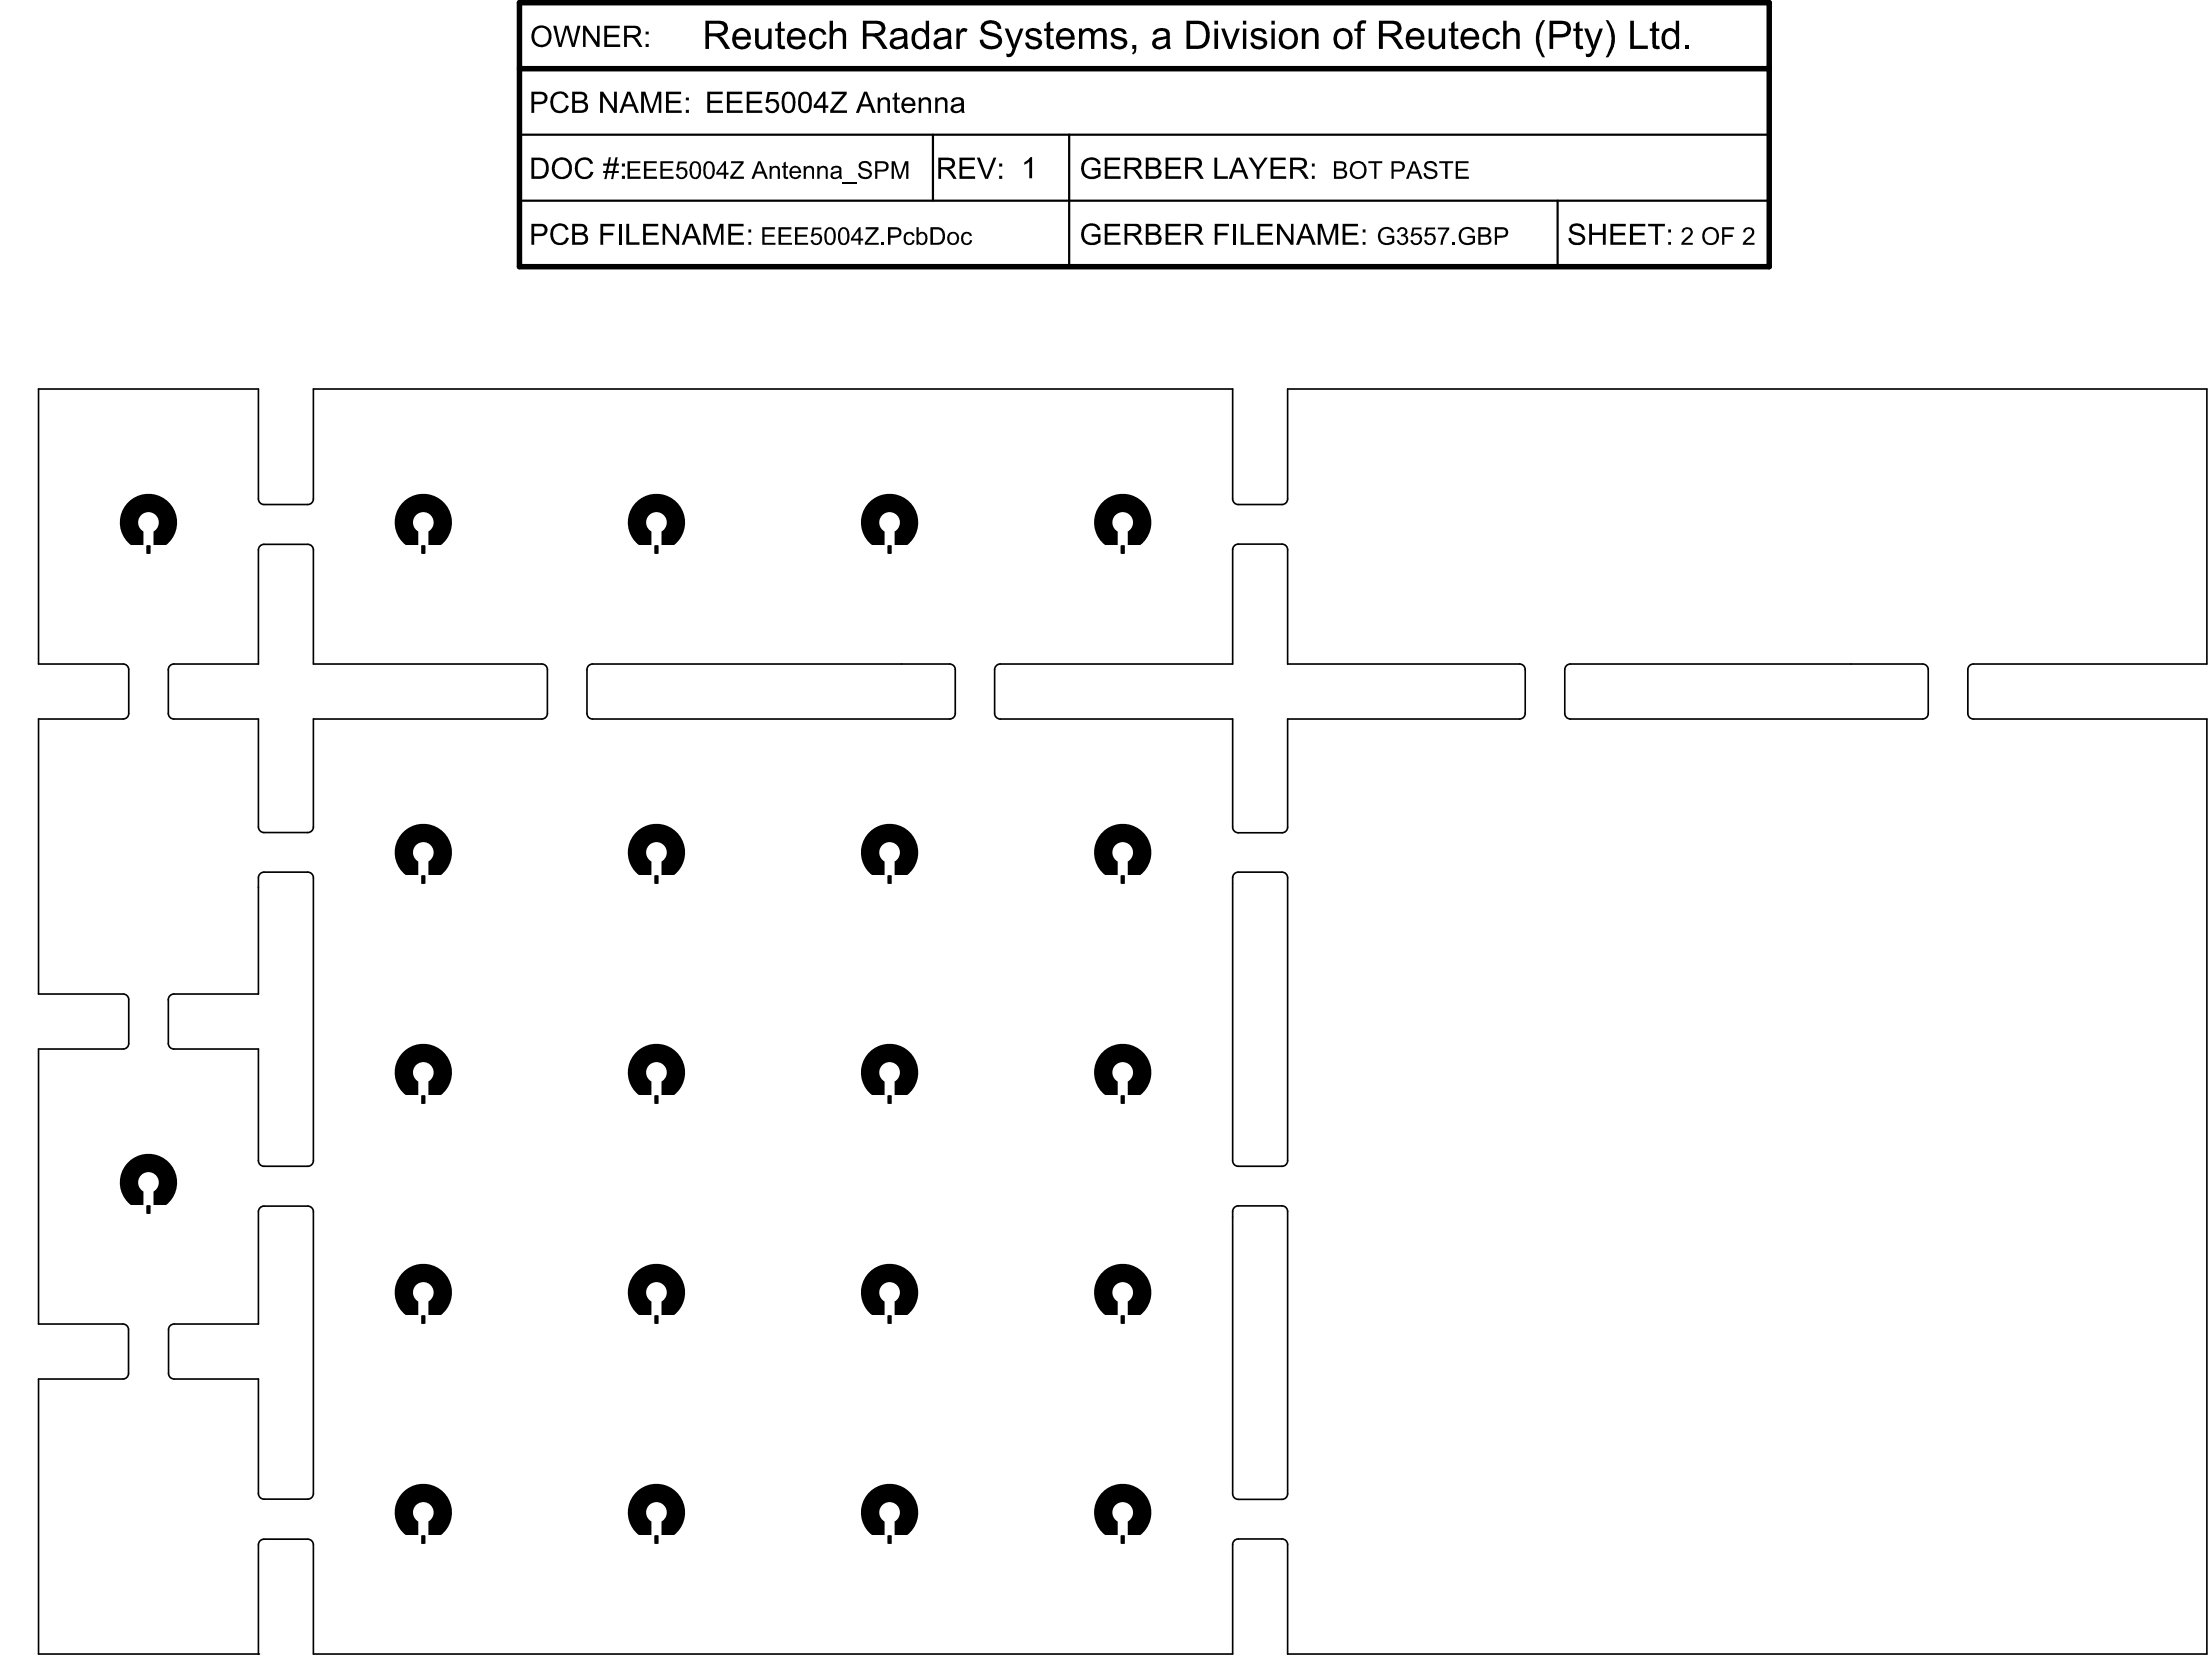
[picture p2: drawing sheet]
<svg xmlns="http://www.w3.org/2000/svg" width="669mm" height="502mm" viewBox="0 0 669 502" stroke-linecap="round" stroke-linejoin="round" font-family="sans-serif">
<g fill="none" stroke="#000" stroke-width=".5">
<path d="M389.7 117.7v33.3l-.5 1.2-1.2 .5h-13.2l-.9-.3-.6-.6-.2-.8v-33.3h-278.2v33.3l-.5 1.2-1.2 .5h-13.3l-.8-.3-.7-.6-.2-.8v-33.3h-66.5v83.2h25.6l1.2 .5 .5 1.2v13.3l-.3 .8-.6 .6-.8 .2h-25.6v83.3h25.6l.8 .2 .6 .6 .3 .8-.1 13.8-.8 1-.8 .2h-25.6M389.7 117.7h.1M389.7 117.7h278.3v83.2h-70.7l-1.2 .5-.5 1.2v13.3l.2 .8 1.1 .8h71.1v282.9M78.7 165.2l1.2-.5h13.3l.8 .2 .6 .6 .3 .9v34.5l69.5 .1 1.1 .7 .2 .9v13.3l-.2 .8-.7 .6-.8 .2h-69.1v32.7l-.3 .9-.6 .6-.8 .2h-13.3l-.8-.2-.7-.6-.2-.9v-32.7h-25.6l-1.2-.4-.5-1.2v-13.3l.3-.9 .6-.6 .8-.2h25.6v-34.5zM178.2 201.4l1.2-.5h108l1.2 .5 .5 1.2v13.3l-.5 1.2-1.2 .4h-108l-1.2-.4-.5-1.2v-13.3zM301.5 201.4l1.2-.5h70.4l.1-35 .7-1 .9-.3h13.2l1.2 .5 .5 1.2v34.6l70.7 .1 1 .7 .2 .9v13.3l-.5 1.2-1.1 .4h-70.3v32.8l-.2 .8-.6 .6-.9 .3h-13.2l-1.2-.5-.5-1.2v-32.8h-70.8l-1-.8-.2-.8v-13.3zM474.1 201.4l1.2-.5h106.6l1.2 .5 .5 1.2v13.3l-.5 1.2-1.2 .4h-106.6l-1.2-.4-.5-1.2v-13.3zM78.7 264.4l1.2-.5h13.3l.8 .2 .8 1 .1 86.1-.3 .8-1 .8-13.7 .1-.8-.3-.7-.6-.2-.8v-33.8h-25.6l-.8-.2-.8-1-.1-13.8 .3-.8 .6-.6 .8-.2h25.6v-35.2zM373.6 264.4l1.2-.5h13.2l.9 .2 .8 1v86.1l-.2 .8-1 .8-13.7 .1-.9-.3-.7-1-.1-86zM11.7 317.4h.1M11.7 317.4v83.2M78.7 365.4l1.2-.5h13.3l.8 .3 .8 1 .1 85.7-.3 .8-1 .8-13.7 .1-.8-.2-.7-.7-.2-.8v-34.7h-25.5l-.8-.2-.8-1-.1-13.7 .2-.9 .7-.6 .8-.2h25.5v-34z"/>
<path d="M373.6 365.4l1.2-.5h13.2l.9 .2 .8 1v85.9l-.2 .8-1 .8-13.7 .1-.9-.3-.7-1-.1-85.9zM11.7 400.6h.1M11.7 400.6h25.5l1.2 .5 .5 1.2v13.3l-.2 .8-.6 .6-.9 .2h-25.5v83.2M11.7 500.4h.1M11.7 500.4h66.5M78.2 500.4v-33l.5-1.2 1.2-.5h13.3l.8 .2 .6 .6 .3 .9v33h278.2v-33.1l.5-1.2 1.2-.5h13.2l.9 .3 .6 .6 .2 .8v33.1h278.3M78.2 500.4h.1M668 500.4h.1"/>
</g>
<g fill="#000">
<path d="M167.4 7.8h1l1.2 5.5 1.5-5.5h1l1.4 5.5 1.3-5.5h.9l-1.8 6.4h-.8l-1.5-5.7-1.6 5.7h-.9zM176.5 7.8h.8l3.4 5v-5h.8v6.4h-.9l-3.4-5.1v5.1h-.7zM182.9 7.8h4.7v.7h-3.8v2h3.5v.8h-3.5v2.2h3.9v.7h-4.8zM228.5 8.6h1.1v3.4a1.5 1.5 0 0 0 1.4 2 1.5 1.5 0 0 0 1.5-1.8v-3.6h1v6.2h-.9v-.9a2.18 2.18 0 0 1-2.6 1 2.18 2.18 0 0 1-1.5-2.5zM235.4 7.1l1-.7v2.2h1.1v.8h-1.1v3.6a.73 .73 0 0 0 .2 .9 .73 .73 0 0 0 .9 0l.1 .9a1.47 1.47 0 0 1-2.2-1.3v-4.1h-.8v-.8h.8zM245.7 9.2a2.8 2.8 0 0 1 4.2 .6l.2 .6-1 .2a1.63 1.63 0 0 0-2-1.1 1.63 1.63 0 0 0-1.1 2v.6a1.64 1.64 0 0 0 1.6 1.9 1.44 1.44 0 0 0 1.6-1.5l1 .2v.2a2.77 2.77 0 0 1-3.4 1.9 2.77 2.77 0 0 1-1.9-3.4l.1-1.2zM251.1 6.3h1l.1 3a2.16 2.16 0 0 1 2.1-.8 2.16 2.16 0 0 1 1.7 1.5l.1 4.8h-1v-3.9a1.49 1.49 0 0 0-1.6-1.5 1.49 1.49 0 0 0-1.4 1.8v3.6h-1zM289.5 8.6h.9v1a1.59 1.59 0 0 1 2.5-.8l-.5 1a1.27 1.27 0 0 0-1.4 .1 1.27 1.27 0 0 0-.4 1.4l-.1 3.5h-1zM297.5 6.9a3.7 3.7 0 0 1 5.3 .8l.3 1-1.1 .1-.1-.3a2.18 2.18 0 0 0-3.5-.9 1.2 1.2 0 0 0-.3 1.3 1.2 1.2 0 0 0 1.2 .7l1.3 .3a3.5 3.5 0 0 1 2.7 2 2.91 2.91 0 0 1-3.8 3 2.87 2.87 0 0 1-3-2.8l1.1-.2a2.49 2.49 0 0 0 3.6 1.8 1.34 1.34 0 0 0 1-1.5 1.34 1.34 0 0 0-1.5-1.1l-1.5-.4a2.38 2.38 0 0 1-2.3-2.8zM304.1 8.6h1.1l1.8 5 1.8-5h1l-2.6 6.7a2.12 2.12 0 0 1-2.4 2l-.3-1.1h.4a1.37 1.37 0 0 0 1.6-1.4zM311.1 8.9l.8-.3a2.46 2.46 0 0 1 3.3 1.6l-1 .1a1.53 1.53 0 0 0-2.4-.7 .77 .77 0 0 0-.2 .9 .77 .77 0 0 0 .9 .4l1 .4a1.83 1.83 0 0 1 1.9 1.8 1.83 1.83 0 0 1-2 1.8 2.41 2.41 0 0 1-3.1-1.8v-.2l1-.1a1.67 1.67 0 0 0 1.3 1.2 1.67 1.67 0 0 0 1.7-.7 1.69 1.69 0 0 0-1.7-1.2l-.1-.1a1.75 1.75 0 0 1-1.8-2.5zM316.8 7.1l1.1-.7v2.2h1v.8h-1v3.6a.7 .7 0 0 0 .2 .8 .7 .7 0 0 0 .8 .1l.2 .9-.9 .1a1.24 1.24 0 0 1-1.4-1.5v-4h-.8v-.8h.8z"/>
<path d="M326.6 8.6h.9v.9a2.09 2.09 0 0 1 3.7 .1 2.01 2.01 0 0 1 2.3-1.1 2.01 2.01 0 0 1 1.5 2.1v4.2h-1.1v-3.9a1.29 1.29 0 0 0-1.3-1.5 1.29 1.29 0 0 0-1.3 1.5l-.1 3.9h-1v-4a1.32 1.32 0 0 0-1.3-1.4 1.32 1.32 0 0 0-1.3 1.5v3.9h-1zM336.8 9l.4-.2a3.1 3.1 0 0 1 3.6 .7l.2 .7-1.1 .1a1.43 1.43 0 0 0-1.3-1 1.43 1.43 0 0 0-1.4 .9h.1a1.48 1.48 0 0 0 1.4 .9l.5 .1a2.02 2.02 0 0 1 2 2.1 2.84 2.84 0 0 1-4.9 .5l-.2-.9 1-.1a1.61 1.61 0 0 0 1.4 1.2 1.61 1.61 0 0 0 1.6-.9l-.2-.6-1.6-.5a1.79 1.79 0 0 1-1.8-2.6zM342.7 13.6h1.2l-.1 2-.9 .9-.2-.4 .5-.5 .1-.8h-.6zM369.6 8.6h1.1l1.7 4.9 1.8-4.9h1.1l-2.4 6.2h-1zM379.2 9a3.1 3.1 0 0 1 3.9 .5l.2 .7-1 .1a1.43 1.43 0 0 0-1.3-1 1.43 1.43 0 0 0-1.4 .9h.1a2.06 2.06 0 0 0 1.7 1h.1a2.02 2.02 0 0 1 2.1 2.1 2.84 2.84 0 0 1-4.9 .5l-.3-.9 1-.1a1.67 1.67 0 0 0 1.4 1.2 1.67 1.67 0 0 0 1.7-.7 1.22 1.22 0 0 0-1.6-1.1l-.2-.1a2.03 2.03 0 0 1-2-2.2zM394 8.6h1v.9a2.24 2.24 0 0 1 2.7-1 2.24 2.24 0 0 1 1.4 2.5v3.8h-1.1v-3.7a1.48 1.48 0 0 0-1.5-1.7 1.48 1.48 0 0 0-1.4 1.9v3.5h-1.1zM411.4 6.5a2.74 2.74 0 0 1 2.2-.2l-.2 .9a.95 .95 0 0 0-1-.1 .95 .95 0 0 0-.5 .9v.6h1.2v.8h-1.2v5.4h-1v-5.4h-1v-.8h1v-1.6zM432.4 8.6h1.1v3.4a1.5 1.5 0 0 0 1.3 2 1.5 1.5 0 0 0 1.6-1.8v-3.6h1v6.2h-.9v-.9a2.18 2.18 0 0 1-2.7 1 2.18 2.18 0 0 1-1.4-2.5zM439.3 7.1l1-.7v2.2h1.1v.8h-1.1v3.6a.73 .73 0 0 0 .2 .9 .73 .73 0 0 0 .9 0l.1 .9a1.47 1.47 0 0 1-2.2-1.3v-4.1h-.8v-.8h.8zM449.6 9.2a2.8 2.8 0 0 1 4.2 .6l.2 .6-1 .2a1.63 1.63 0 0 0-2.1-1.1 1.63 1.63 0 0 0-1.1 2v.6a1.64 1.64 0 0 0 1.7 1.9 1.44 1.44 0 0 0 1.5-1.5l1.1 .2v.2a2.77 2.77 0 0 1-3.5 1.9 2.77 2.77 0 0 1-1.9-3.4l.2-1.2zM455 6.3h1l.1 3a2.16 2.16 0 0 1 2.1-.8 2.16 2.16 0 0 1 1.7 1.5l.1 4.8h-1v-3.9a1.49 1.49 0 0 0-1.7-1.5 1.49 1.49 0 0 0-1.3 1.8v3.6h-1zM466.9 6.1l.8 .1-1.4 2.7-.4 2.4 .1 .8a11.1 11.1 0 0 0 1.7 5.2h-.8l-1.4-2.6a8.3 8.3 0 0 1 1.4-8.6z"/>
<path d="M477 7.1l1.1-.7v2.2h1v.8h-1v3.6a.7 .7 0 0 0 .2 .8 .7 .7 0 0 0 .8 .1l.1 .9a1.54 1.54 0 0 1-1.7-.2 1.54 1.54 0 0 1-.5-1.6v-3.6h-.8v-.8h.8zM479.5 8.6h1.2l1.7 5 1.7-5h1.1l-2.8 7.6a1.79 1.79 0 0 1-2.3 1l-.2-1h.4a1.37 1.37 0 0 0 1.6-1.4zM486 6.1h.8l1 1.6 .7 1.5 .3 2.2a8.5 8.5 0 0 1-2 5.9h-.8l.1-.2a9.2 9.2 0 0 0 .7-9.4zM493.4 6.3h1.1v7.5h4.3v1h-5.4zM500.1 7.1l1.1-.7v2.2h1v.8h-1v3.6a.7 .7 0 0 0 .2 .8 .7 .7 0 0 0 .8 .1l.2 .9h-.3a1.44 1.44 0 0 1-1.5-.2 1.44 1.44 0 0 1-.5-1.4v-3.8h-.7v-.8h.7zM510.2 13.6h1.2v1.2h-1.2zM167.5 28.3l.8-.4a2.63 2.63 0 0 1 3.8 1.6l-.9 .2a1.95 1.95 0 0 0-2.2-1.3 1.95 1.95 0 0 0-1.6 2v.3a2.21 2.21 0 0 0 2.5 2.8 1.79 1.79 0 0 0 1.4-1.6l.9 .4a2.92 2.92 0 0 1-3.6 1.8 2.92 2.92 0 0 1-2-3.5l.2-1.2zM181.6 27.7h1l3.3 5.1v-5.1h.8v6.5h-.8l-3.4-5.1v5.1h-.9zM194.1 27.7h1.2l1.9 5.5 1.8-5.5h1.1v6.5h-.7v-5.4l-1.9 5.4h-.7l-1.9-5.5v5.5h-.8zM201.6 27.7h4.5v.8h-3.7v1.9h3.6v.8h-3.6v2.2h3.9v.8h-4.7zM214.1 27.7h4.6v.8h-3.8v1.9h3.6v.8h-3.6v2.2h3.9v.8h-4.7zM220 27.7h4.7v.8h-3.8v1.9h3.5v.8h-3.5v2.2h3.9v.8h-4.8z"/>
<path d="M226 27.7h4.7v.8h-3.8v1.9h3.5v.8h-3.5v2.2h3.8v.8h-4.7zM232.4 27.8h3.2v.8h-2.6l-.3 1.7a2.14 2.14 0 0 1 3.2 1.3 2.14 2.14 0 0 1-2.3 2.6h-.2a1.88 1.88 0 0 1-1.8-1.7l.8-.1a1.39 1.39 0 0 0 2.2 .9 1.39 1.39 0 0 0-.1-2.3 1.34 1.34 0 0 0-2 .2l-.7-.1zM251.7 27.7h4.6v.8l-4 4.9h4.1v.8h-5.1v-.9l4-4.8h-3.6zM265.7 29.5h.6v.7a1.64 1.64 0 0 1 2-.8 1.64 1.64 0 0 1 1.1 1.9v2.9h-.8v-2.8a1.14 1.14 0 0 0-1.3-1.3 1.14 1.14 0 0 0-.9 1.5v2.6h-.7zM270.7 28.3l.8-.4v1.6h.8v.6h-.8v2.9l.2 .5h.6l.1 .7h-.2a1.08 1.08 0 0 1-1.2-.2 1.08 1.08 0 0 1-.3-1.2v-2.7h-.6v-.6h.6zM278.1 29.5h.7v.7a1.64 1.64 0 0 1 1.9-.8 1.64 1.64 0 0 1 1.1 1.9v2.9h-.8v-2.8a1.14 1.14 0 0 0-1.2-1.3 1.14 1.14 0 0 0-1 1.5v2.6h-.7zM283.1 29.5h.6v.7l.1-.2a1.67 1.67 0 0 1 2-.5 1.67 1.67 0 0 1 1 1.8v2.9h-.8v-3a1.13 1.13 0 0 0-1.3-1.1 1.13 1.13 0 0 0-.9 1.5v2.6h-.7zM175.2 48.1l.4-.2a2.59 2.59 0 0 1 3.9 1.6l-.8 .1a2.02 2.02 0 0 0-2.6-1.1 2.02 2.02 0 0 0-1.2 2.5 2.01 2.01 0 0 0 1.4 2.4 2.01 2.01 0 0 0 2.5-1.4l.8 .2a2.89 2.89 0 0 1-3.5 1.9 2.89 2.89 0 0 1-2.1-3.5l.2-1.2zM189.9 48.8h3.9v.6h-3.1v1.7h2.9v.6h-2.9v1.7h3.2v.7h-4zM194.9 48.8h3.9v.6h-3.1v1.7h2.8v.6h-2.8v1.7h3.2v.7h-4zM199.9 48.8h3.9v.6h-3.2v1.7h2.9v.6h-2.9v1.7h3.3v.7h-4zM205.2 48.9h2.6v.6h-2.1l-.2 1.4a1.78 1.78 0 0 1 2.6 1.6 1.78 1.78 0 0 1-2.6 1.5l-.6-.4-.4-.9h.8a1.11 1.11 0 0 0 1.5 .8 1.11 1.11 0 0 0 .5-1.6 1.14 1.14 0 0 0-.9-.7 1.14 1.14 0 0 0-1.1 .5l-.6-.1z"/>
<path d="M221.3 48.8h3.8v.6l-3.3 4h3.4v.7h-4.2v-.7l3.2-4h-2.9zM232.9 50.2h.6v.5a1.4 1.4 0 0 1 1.7-.5 1.4 1.4 0 0 1 .9 1.5v2.4h-.7v-2.4a.96 .96 0 0 0-1.1-1 .96 .96 0 0 0-.8 1.3v2.1h-.6zM237.2 49.3l.6-.4v1.3h.7v.5h-.7v2.7l.7 .1 .1 .6h-.2a.86 .86 0 0 1-1-.1 .86 .86 0 0 1-.2-1v-2.3h-.5v-.5h.5zM243.3 50.2h.5l.1 .5a1.36 1.36 0 0 1 1.7-.5 1.36 1.36 0 0 1 .8 1.5v2.4h-.6v-2.4a.96 .96 0 0 0-1.1-1 .96 .96 0 0 0-.8 1.3v2.1h-.6zM247.4 50.2h.6l.1 .5a1.36 1.36 0 0 1 1.6-.5 1.36 1.36 0 0 1 .8 1.5v2.4h-.6v-2.4a.96 .96 0 0 0-1.1-1 .96 .96 0 0 0-.7 1.3v2.1h-.7zM260.1 49.4h.1a2.08 2.08 0 0 1 2.1-.7 2.08 2.08 0 0 1 1.5 1.6h-.7a1.29 1.29 0 0 0-1.3-1 1.29 1.29 0 0 0-1.2 1l.6 .5 1 .3a1.57 1.57 0 0 1 1.5 .8 1.57 1.57 0 0 1-.2 1.7l-.1 .1a2.3 2.3 0 0 1-3.6-.8l-.1-.5 .6-.1a1.54 1.54 0 0 0 1.4 1.3 1.54 1.54 0 0 0 1.6-1h-.1a2.2 2.2 0 0 0-1.7-1 1.51 1.51 0 0 1-1.4-2.2zM269.9 48.8h1l1.5 4.6 1.5-4.6h1.1v5.3h-.7v-4.5l-1.6 4.5h-.6l-1.5-4.6v4.6h-.7zM290.4 47.7h4.7v.7h-3.8v2h3.5v.8h-3.5v2.2h3.9v.7h-4.8zM295.7 47.7h.9l2 5.7 2.1-5.7h.9l-2.6 6.4h-.8zM310.1 49l1.1-.6 .7-.9h.5v6.4h-.9v-5l-1.5 1zM328 48.5a3.1 3.1 0 0 1 5 .8v.2l-.7 .2a2.18 2.18 0 0 0-2.8-1.3 2.18 2.18 0 0 0-1.4 2.7 2.49 2.49 0 0 0 1.5 2.3 2.49 2.49 0 0 0 2.7-.6v-1.2h-1.9v-.8h2.7l-.1 2.6a3.4 3.4 0 0 1-4 .5 3.4 3.4 0 0 1-1.7-3.7zM334.4 47.7h4.6v.7h-3.8v2h3.6v.8h-3.6v2.2h4v.7h-4.8z"/>
<path d="M352.8 47.7h4.6v.7h-3.8v2h3.6v.8h-3.6v2.2h3.9v.7h-4.7zM367.6 47.7h.8v5.7h3.2v.7h-4zM377.9 47.7h1l2 3 1.9-3h.9l-2.5 3.7v2.7h-.9v-2.7zM384.6 47.7h4.5v.7h-3.7v2h3.6v.8h-3.6v2.2h3.9v.7h-4.7zM414.2 48.8h4.2v.6h-1.8v4.7h-.7v-4.7h-1.7zM431.3 49.4a2.08 2.08 0 0 1 2.1-.7 2.08 2.08 0 0 1 1.6 1.6h-.7a1.29 1.29 0 0 0-1.3-1 1.29 1.29 0 0 0-1.3 1l.5 .4 1.7 .5a1.5 1.5 0 0 1 1.2 1.7 1.5 1.5 0 0 1-1.6 1.3h-.5a1.81 1.81 0 0 1-2.1-1.8l.6-.1a1.52 1.52 0 0 0 1.4 1.3 1.52 1.52 0 0 0 1.5-1.1l-.4-.5-1-.3a1.68 1.68 0 0 1-1.9-2.1zM435.6 48.8h4.3v.6h-1.7v4.7h-.8v-4.7h-1.8zM440.6 48.8h3.9v.6h-3.2v1.7h2.9v.6h-2.9v1.7h3.3v.7h-4zM167.5 68.3a2.81 2.81 0 0 1 4.6 1.1l-.9 .3a1.99 1.99 0 0 0-2.4-1.3 1.99 1.99 0 0 0-1.4 2.5 2.01 2.01 0 0 0 1.5 2.4 2.01 2.01 0 0 0 2.4-1.4l.9 .2a2.85 2.85 0 0 1-3.2 2 2.85 2.85 0 0 1-2.4-2.9l-.1-.3a3.4 3.4 0 0 1 1-2.6zM181.7 67.7h4.3v.8h-3.4v1.9h3v.8h-3v2.9h-.9zM187.3 67.7h.8v6.4h-.8zM189.6 67.7h.8v5.6h3.2v.8h-4z"/>
<path d="M194.7 67.7h4.5v.8h-3.7v1.9h3.5v.8h-3.5v2.1h3.9v.8h-4.7zM200.6 67.7h.8l3.4 5v-5h.8v6.4h-.9l-3.4-5v5h-.7zM212.9 67.7h1.3l1.8 5.4 1.9-5.4h1.1v6.4h-.8v-5.4l-1.8 5.4h-.8l-1.8-5.4v5.4h-.9zM220.4 67.7h4.7v.8h-3.8v1.9h3.5v.8h-3.5v2.1h3.9v.8h-4.8zM230.7 68.7h3.8v.7h-3.1v1.6h3v.6h-3v1.9h3.3v.6h-4zM235.6 68.7h3.9v.7h-3.1v1.6h3v.6h-3v1.9h3.3v.6h-4.1zM240.6 68.7h3.9v.7h-3.1v1.6h2.9v.6h-2.9v1.9h3.2v.6h-4zM246 68.8h2.6v.6h-2.1l-.3 1.5a1.79 1.79 0 0 1 2.7 1.4 1.79 1.79 0 0 1-2.4 1.8 1.58 1.58 0 0 1-1.1-1.4l.6-.1a1.11 1.11 0 0 0 1.5 .9 1.11 1.11 0 0 0 .6-1.6 1.14 1.14 0 0 0-1-.8 1.14 1.14 0 0 0-1.1 .5l-.5-.1zM262 68.7h3.9v.7l-3.4 4.1h3.5v.6h-4.2v-.7l3.3-4h-3.1zM266.8 73.3h.8v.8h-.8zM274.2 70.4a1.7 1.7 0 0 1 2.6 1h-.7a1.08 1.08 0 0 0-1.4-.5 1.08 1.08 0 0 0-.5 1.5 1.03 1.03 0 0 0 .9 1.2 1.03 1.03 0 0 0 1.1-1l.6 .1a1.72 1.72 0 0 1-2.1 1.3 1.72 1.72 0 0 1-1.2-2.2l.2-.8zM291.7 70.3a1.83 1.83 0 0 1 2.4 .8v.3h-.6a.99 .99 0 0 0-1.1-.7 .99 .99 0 0 0-.8 1.2 1.29 1.29 0 0 0 1.2 1.7l.6-.3 .2-.7 .6 .1a1.72 1.72 0 0 1-2.1 1.4 1.72 1.72 0 0 1-1.2-2.3l.2-.8z"/>
<path d="M328 68.5l1-.6a2.72 2.72 0 0 1 4 1.6l-.7 .1a2.21 2.21 0 0 0-2.8-1.2 2.21 2.21 0 0 0-1.4 2.7 2.43 2.43 0 0 0 1.4 2.2 2.43 2.43 0 0 0 2.6-.3l.2-.2v-1.2h-1.9v-.7h2.7v2.3a3.8 3.8 0 0 1-5.3-.3l-.3-.5a4.2 4.2 0 0 1 .5-3.9zM334.4 67.7h4.6v.8h-3.8v1.9h3.6v.8h-3.6v2.1h4v.8h-4.8zM352.8 67.7h4.6v.8h-3.8v1.9h3.6v.8h-3.6v2.1h3.9v.8h-4.7zM367.7 67.7h4.3v.8h-3.5v1.9h3.1v.8h-3.1v2.9h-.8zM373.2 67.7h.9v6.4h-.9zM375.5 67.7h.9v5.6h3.2v.8h-4.1zM380.6 67.7h4.6v.8h-3.8v1.9h3.6v.8h-3.6v2.1h3.9v.8h-4.7zM386.5 67.7h.9l3.3 5v-5h.8v6.4h-.8l-3.3-5v5h-.9zM398.9 67.7h1.2l1.9 5.4 1.8-5.4h1.2v6.4h-.8v-5.4l-1.9 5.4h-.7l-1.9-5.4v5.4h-.8zM406.4 67.7h4.6v.8h-3.8v1.9h3.6v.8h-3.6v2.1h4v.8h-4.8zM417.8 69.4a2.9 2.9 0 0 1 3-.6l.8 .6 .3 .9h-.6a1.85 1.85 0 0 0-2.3-.9 1.85 1.85 0 0 0-1.2 2.1 2.09 2.09 0 0 0 1.3 1.9 2.09 2.09 0 0 0 2.2-.4v-1h-1.6v-.6h2.3v2l-1.2 .7h-1.1a2.8 2.8 0 0 1-2.5-1.7 2.8 2.8 0 0 1 .6-3zM423.4 69.1a1.48 1.48 0 0 1 2-.1 1.48 1.48 0 0 1 .3 1.9l-.5 .3a1.55 1.55 0 0 1 1 1.9 1.55 1.55 0 0 1-1.9 1 1.6 1.6 0 0 1-1.5-1.4l.7-.1a1.07 1.07 0 0 0 1.3 .9 1.07 1.07 0 0 0 .7-1.4 1.07 1.07 0 0 0-1.5-.6l.1-.6a.9 .9 0 0 0 1.2-.7 .9 .9 0 0 0-.9-1 .9 .9 0 0 0-.9 1.1l-.6-.2z"/>
<path d="M427.5 68.8h2.7v.6h-2.2l-.2 1.5a1.79 1.79 0 0 1 2.7 1.4 1.79 1.79 0 0 1-2.6 1.7 1.22 1.22 0 0 1-1-1.3l.7-.1a1.14 1.14 0 0 0 1.5 .9 1.14 1.14 0 0 0 .6-1.6 1.14 1.14 0 0 0-.9-.8 1.14 1.14 0 0 0-1.1 .5l-.7-.1zM431.7 68.8h2.7v.6h-2.2l-.3 1.5a1.79 1.79 0 0 1 2.7 1.4 1.79 1.79 0 0 1-2.6 1.7 1.22 1.22 0 0 1-.9-1.3l.6-.1a1.14 1.14 0 0 0 1.5 .9 1.14 1.14 0 0 0 .7-1.6 1.14 1.14 0 0 0-1-.8 1.14 1.14 0 0 0-1.1 .5l-.7-.1zM435.2 68.8h3.5v.6l-.9 1-.6 1.2-.6 2.5h-.6l.2-1.6 .8-1.8 .8-1.3h-2.6zM439.7 73.3h.7v.8h-.7zM442.2 69.4a2.9 2.9 0 0 1 3.1-.6l.7 .6 .4 .9h-.7a1.85 1.85 0 0 0-2.3-.9 1.85 1.85 0 0 0-1.2 2.1 2.09 2.09 0 0 0 1.3 1.9 2.09 2.09 0 0 0 2.3-.4v-1h-1.6v-.6h2.2v2l-1.2 .7h-1.1a2.69 2.69 0 0 1-2.2-4.2zM475.5 68.1l.2-.1a2.53 2.53 0 0 1 4 1.5l-.9 .1a1.57 1.57 0 0 0-1.4-1.3 1.57 1.57 0 0 0-1.6 1.1 2.88 2.88 0 0 0 2.3 1.1l.5 .2a1.79 1.79 0 0 1 1.2 2.1 1.79 1.79 0 0 1-2.1 1.3 2.39 2.39 0 0 1-2.9-2.1h.7a1.88 1.88 0 0 0 1.6 1.4 1.88 1.88 0 0 0 1.9-.9 1.49 1.49 0 0 0-1.7-1.3l-.3-.1a1.84 1.84 0 0 1-1.9-2.4zM481 67.7h.9v2.6h3.3v-2.6h.8v6.4h-.8v-3h-3.3v3h-.9zM487.4 67.7h4.7v.8h-3.8v1.9h3.5v.8h-3.5v2.1h3.9v.8h-4.8zM493.4 67.7h4.6v.8h-3.7v1.9h3.5v.8h-3.5v2.1h3.9v.8h-4.8zM498.8 67.7h5.1v.8h-2.1v5.6h-.8v-5.6h-2.2zM509.5 69.1l.5-.2a1.59 1.59 0 0 1 2.1 .5 1.59 1.59 0 0 1-.3 2.1l-2 2h2.6v.6h-3.6l.4-1.1 1.4-1.2a1.89 1.89 0 0 0 1-2 1.08 1.08 0 0 0-1.2-.4 1.08 1.08 0 0 0-.7 .9h-.7zM521.2 68.7h3.7v.7h-3v1.6h2.6v.7h-2.6v2.4h-.7z"/>
<path d="M528.3 69l.3-.1a1.65 1.65 0 0 1 2.3 .7 1.65 1.65 0 0 1-.9 2.3l-1.7 1.6h2.8v.6h-3.6l.3-1.1 1.2-1a1.71 1.71 0 0 0 1-2.4 1.05 1.05 0 0 0-1.1-.2 1.05 1.05 0 0 0-.6 .9h-.7zM44.5 150.8h.1v.3h-.3zM44.3 153.1h.3v.3zM45.3 153.1h.3l-.2 .3h-.1zM45.3 150.8l.3 .3h-.3zM38.4 152.4a8.7 8.7 0 0 1 12.8-.3 8.7 8.7 0 0 1-.9 12.8h-3.8v-4.1a3.1 3.1 0 0 0 .9-4.7 3.1 3.1 0 0 0-4.9 0 3.1 3.1 0 0 0 .9 4.7v4.1h-3.8a8.6 8.6 0 0 1-1.2-12.5zM127.6 150.8h.2v.3h-.3zM127.5 153.1h.3v.3zM128.5 153.1h.3l-.2 .3h-.1zM128.5 150.8l.3 .3h-.3zM121.6 152.4a8.7 8.7 0 0 1 12.8-.3 8.7 8.7 0 0 1-.9 12.8h-3.8v-4.1a3.1 3.1 0 0 0 .8-4.7 3.1 3.1 0 0 0-4.8 0 3.1 3.1 0 0 0 .9 4.7v4.1h-3.8a8.6 8.6 0 0 1-1.2-12.5zM198.2 150.8h.2v.3h-.4z"/>
<path d="M198 153.1h.4v.3zM199 153.1h.3l-.1 .3h-.2zM199 150.8l.3 .3h-.3zM192.2 152.4a8.7 8.7 0 0 1 12.8-.3 8.7 8.7 0 0 1-1 12.8h-3.8v-4.1a3.1 3.1 0 0 0 .9-4.7 3.1 3.1 0 0 0-4.8 0 3.1 3.1 0 0 0 .9 4.7v4.1h-3.8a8.6 8.6 0 0 1-1.2-12.5zM268.8 150.8h.1v.3h-.3zM268.6 153.1h.3v.3zM269.6 153.1h.3l-.2 .3h-.1zM269.6 150.8l.3 .3h-.3zM262.7 152.4a8.7 8.7 0 0 1 12.9-.3 8.7 8.7 0 0 1-1 12.8h-3.8v-4.1a3.1 3.1 0 0 0 .9-4.7 3.1 3.1 0 0 0-4.9 0 3.1 3.1 0 0 0 .9 4.7v4.1h-3.8a8.6 8.6 0 0 1-1.2-12.5zM339.3 150.8h.2v.3h-.3zM339.2 153.1h.3v.3zM340.1 153.1h.4l-.2 .3h-.2z"/>
<path d="M340.1 150.8l.4 .3h-.4zM333.3 152.4a8.7 8.7 0 0 1 12.8-.3 8.7 8.7 0 0 1-1 12.8h-3.8v-4.1a3.1 3.1 0 0 0 .9-4.7 3.1 3.1 0 0 0-4.8 0 3.1 3.1 0 0 0 .9 4.7v4.1h-3.8a8.6 8.6 0 0 1-1.2-12.5zM44.5 165l.1-.1v.4h-.3zM44.3 167.3h.3v.3zM45.3 167.3h.3l-.2 .3h-.1zM45.3 164.9l.3 .4h-.3zM127.6 165l.2-.1v.4h-.3zM127.5 167.3h.3v.3zM128.5 167.3h.3l-.2 .3h-.1zM128.5 164.9l.3 .4h-.3zM198.2 165l.2-.1v.4h-.4zM198 167.3h.4v.3z"/>
<path d="M199 167.3h.3l-.1 .3h-.2zM199 164.9l.3 .4h-.3zM268.8 165l.1-.1v.4h-.3zM268.6 167.3h.3v.3zM269.6 167.3h.3l-.2 .3h-.1zM269.6 164.9l.3 .4h-.3zM339.3 165l.2-.1v.4h-.3zM339.2 167.3h.3v.3zM340.1 167.3h.4l-.2 .3h-.2zM340.1 164.9l.4 .4h-.4zM127.6 250.6h.2v.3h-.3zM127.5 252.9h.3v.4z"/>
<path d="M128.5 252.9h.3l-.2 .3-.1 .1zM128.5 250.6l.3 .3h-.3zM121.6 252.2a8.7 8.7 0 0 1 12.8-.2 8.7 8.7 0 0 1-.9 12.7h-3.8v-4a3.1 3.1 0 0 0 .8-4.8 3.1 3.1 0 0 0-4.8 0 3.1 3.1 0 0 0 .9 4.8v4h-3.8a8.6 8.6 0 0 1-1.2-12.5zM198.2 250.6h.2v.3h-.4zM198 252.9h.4v.4zM199 252.9h.3l-.1 .3-.2 .1zM199 250.6l.3 .3h-.3zM192.2 252.2a8.7 8.7 0 0 1 12.8-.2 8.7 8.7 0 0 1-1 12.7h-3.8v-4a3.1 3.1 0 0 0 .9-4.8 3.1 3.1 0 0 0-4.8 0 3.1 3.1 0 0 0 .9 4.8v4h-3.8a8.6 8.6 0 0 1-1.2-12.5zM268.8 250.6h.1v.3h-.3zM268.6 252.9h.3v.4zM269.6 252.9h.3l-.2 .3-.1 .1zM269.6 250.6l.3 .3h-.3z"/>
<path d="M262.7 252.2a8.7 8.7 0 0 1 12.9-.2 8.7 8.7 0 0 1-1 12.7h-3.8v-4a3.1 3.1 0 0 0 .9-4.8 3.1 3.1 0 0 0-4.9 0 3.1 3.1 0 0 0 .9 4.8v4h-3.8a8.6 8.6 0 0 1-1.2-12.5zM339.3 250.6h.2v.3h-.3zM339.2 252.9h.3v.4zM340.1 252.9h.4l-.2 .3-.2 .1zM340.1 250.6l.4 .3h-.4zM333.3 252.2a8.7 8.7 0 0 1 12.8-.2 8.7 8.7 0 0 1-1 12.7h-3.8v-4a3.1 3.1 0 0 0 .9-4.8 3.1 3.1 0 0 0-4.8 0 3.1 3.1 0 0 0 .9 4.8v4h-3.8a8.6 8.6 0 0 1-1.2-12.5zM127.6 264.8h.2v.3h-.3zM127.5 267.1h.3v.4zM128.5 267.1h.3l-.2 .3-.1 .1zM128.5 264.8l.3 .3h-.3zM198.2 264.8h.2v.3h-.4zM198 267.1h.4v.4z"/>
<path d="M199 267.1h.3l-.1 .3-.2 .1zM199 264.8l.3 .3h-.3zM268.8 264.8h.1v.3h-.3zM268.6 267.1h.3v.4zM269.6 267.1h.3l-.2 .3-.1 .1zM269.6 264.8l.3 .3h-.3zM339.3 264.8h.2v.3h-.3zM339.2 267.1h.3v.4zM340.1 267.1h.4l-.2 .3-.2 .1zM340.1 264.8l.4 .3h-.4zM127.6 317.2h.2v.3h-.3zM127.5 319.5h.3v.3z"/>
<path d="M128.5 319.5h.3l-.2 .3h-.1zM128.5 317.2l.3 .3h-.3zM121.6 318.8a8.7 8.7 0 0 1 12.8-.3 8.7 8.7 0 0 1-.9 12.8h-3.8v-4.1a3.1 3.1 0 0 0 .8-4.7 3.1 3.1 0 0 0-4.8 0 3.1 3.1 0 0 0 .9 4.7v4.1h-3.8a8.6 8.6 0 0 1-1.2-12.5zM198.2 317.2h.2v.3h-.4zM198 319.5h.4v.3zM199 319.5h.3l-.1 .3h-.2zM199 317.2l.3 .3h-.3zM192.2 318.8a8.7 8.7 0 0 1 12.8-.3 8.7 8.7 0 0 1-1 12.8h-3.8v-4.1a3.1 3.1 0 0 0 .9-4.7 3.1 3.1 0 0 0-4.8 0 3.1 3.1 0 0 0 .9 4.7v4.1h-3.8a8.6 8.6 0 0 1-1.2-12.5zM268.8 317.2h.1v.3h-.3zM268.6 319.5h.3v.3zM269.6 319.5h.3l-.2 .3h-.1zM269.6 317.2l.3 .3h-.3z"/>
<path d="M262.7 318.8a8.7 8.7 0 0 1 12.9-.3 8.7 8.7 0 0 1-1 12.8h-3.8v-4.1a3.1 3.1 0 0 0 .9-4.7 3.1 3.1 0 0 0-4.9 0 3.1 3.1 0 0 0 .9 4.7v4.1h-3.8a8.6 8.6 0 0 1-1.2-12.5zM339.3 317.2h.2v.3h-.3zM339.2 319.5h.3v.3zM340.1 319.5h.4l-.2 .3h-.2zM340.1 317.2l.4 .3h-.4zM333.3 318.8a8.7 8.7 0 0 1 12.8-.3 8.7 8.7 0 0 1-1 12.8h-3.8v-4.1a3.1 3.1 0 0 0 .9-4.7 3.1 3.1 0 0 0-4.8 0 3.1 3.1 0 0 0 .9 4.7v4.1h-3.8a8.6 8.6 0 0 1-1.2-12.5zM127.6 331.4h.2v.3h-.3zM127.5 333.7h.3v.3zM128.5 333.7h.3l-.2 .3h-.1zM128.5 331.4l.3 .3h-.3zM198.2 331.4h.2v.3h-.4zM198 333.7h.4v.3z"/>
<path d="M199 333.7h.3l-.1 .3h-.2zM199 331.4l.3 .3h-.3zM268.8 331.4h.1v.3h-.3zM268.6 333.7h.3v.3zM269.6 333.7h.3l-.2 .3h-.1zM269.6 331.4l.3 .3h-.3zM339.3 331.4h.2v.3h-.3zM339.2 333.7h.3v.3zM340.1 333.7h.4l-.2 .3h-.2zM340.1 331.4l.4 .3h-.4zM44.5 350.5l.1-.1v.4h-.3zM44.3 352.8h.3v.3z"/>
<path d="M45.3 352.8h.3l-.2 .3h-.1zM45.3 350.4l.3 .4h-.3zM38.4 352.1a8.7 8.7 0 0 1 12.8-.3 8.7 8.7 0 0 1-.9 12.8h-3.8v-4.1a3.1 3.1 0 0 0 .9-4.7 3.1 3.1 0 0 0-4.9 0 3.1 3.1 0 0 0 .9 4.7v4.1h-3.8a8.6 8.6 0 0 1-1.2-12.5zM44.5 364.7l.1-.1v.4h-.3zM44.3 367h.3v.3zM45.3 367h.3l-.2 .3h-.1zM45.3 364.6l.3 .4h-.3zM127.6 398l.2-.1v.3h-.3zM127.6 383.8l.2-.1v.4h-.3zM127.5 386.1h.3v.3zM128.5 397.9l.3 .3h-.3zM128.5 386.1h.3l-.2 .3h-.1z"/>
<path d="M128.5 383.7l.3 .4h-.3zM121.6 385.3a8.7 8.7 0 0 1 12.8-.2 8.7 8.7 0 0 1-.9 12.8h-3.8v-4.1a3.1 3.1 0 0 0 .8-4.7 3.1 3.1 0 0 0-4.8 0 3.1 3.1 0 0 0 .9 4.7v4.1h-3.8a8.6 8.6 0 0 1-1.2-12.6zM198.2 398l.2-.1v.3h-.4zM198.2 383.8l.2-.1v.4h-.4zM198 386.1h.4v.3zM199 397.9l.3 .3h-.3zM199 386.1h.3l-.1 .3h-.2zM199 383.7l.3 .4h-.3zM192.2 385.3a8.7 8.7 0 0 1 12.8-.2 8.7 8.7 0 0 1-1 12.8h-3.8v-4.1a3.1 3.1 0 0 0 .9-4.7 3.1 3.1 0 0 0-4.8 0 3.1 3.1 0 0 0 .9 4.7v4.1h-3.8a8.6 8.6 0 0 1-1.2-12.6zM268.8 398l.1-.1v.3h-.3zM268.8 383.8l.1-.1v.4h-.3zM268.6 386.1h.3v.3z"/>
<path d="M269.6 397.9l.3 .3h-.3zM269.6 386.1h.3l-.2 .3h-.1zM269.6 383.7l.3 .4h-.3zM262.7 385.3a8.7 8.7 0 0 1 12.9-.2 8.7 8.7 0 0 1-1 12.8h-3.8v-4.1a3.1 3.1 0 0 0 .9-4.7 3.1 3.1 0 0 0-4.9 0 3.1 3.1 0 0 0 .9 4.7v4.1h-3.8a8.6 8.6 0 0 1-1.2-12.6zM339.3 398l.2-.1v.3h-.3zM339.3 383.8l.2-.1v.4h-.3zM339.2 386.1h.3v.3zM340.1 397.9l.4 .3h-.4zM340.1 386.1h.4l-.2 .3h-.2zM340.1 383.7l.4 .4h-.4zM333.3 385.3a8.7 8.7 0 0 1 12.8-.2 8.7 8.7 0 0 1-1 12.8h-3.8v-4.1a3.1 3.1 0 0 0 .9-4.7 3.1 3.1 0 0 0-4.8 0 3.1 3.1 0 0 0 .9 4.7v4.1h-3.8a8.6 8.6 0 0 1-1.2-12.6zM127.5 400.3h.3v.3z"/>
<path d="M128.5 400.3h.3l-.2 .2-.1 .1zM198 400.3h.4v.3zM199 400.3h.3l-.1 .2-.2 .1zM268.6 400.3h.3v.3zM269.6 400.3h.3l-.2 .2-.1 .1zM339.2 400.3h.3v.3zM340.1 400.3h.4l-.2 .2-.2 .1zM127.6 450.3h.2v.3h-.3zM127.5 452.6h.3v.4zM128.5 452.6h.3l-.2 .3-.1 .1zM128.5 450.3l.3 .3h-.3zM121.6 451.9a8.7 8.7 0 0 1 12.8-.3 8.7 8.7 0 0 1-.9 12.8h-3.8v-4a3.1 3.1 0 0 0 .8-4.8 3.1 3.1 0 0 0-4.8 0 3.1 3.1 0 0 0 .9 4.8v4h-3.8a8.6 8.6 0 0 1-1.2-12.5z"/>
<path d="M198.2 450.3h.2v.3h-.4zM198 452.6h.4v.4zM199 452.6h.3l-.1 .3-.2 .1zM199 450.3l.3 .3h-.3zM192.2 451.9a8.7 8.7 0 0 1 12.8-.3 8.7 8.7 0 0 1-1 12.8h-3.8v-4a3.1 3.1 0 0 0 .9-4.8 3.1 3.1 0 0 0-4.8 0 3.1 3.1 0 0 0 .9 4.8v4h-3.8a8.6 8.6 0 0 1-1.2-12.5zM268.8 450.3h.1v.3h-.3zM268.6 452.6h.3v.4zM269.6 452.6h.3l-.2 .3-.1 .1zM269.6 450.3l.3 .3h-.3zM262.7 451.9a8.7 8.7 0 0 1 12.9-.3 8.7 8.7 0 0 1-1 12.8h-3.8v-4a3.1 3.1 0 0 0 .9-4.8 3.1 3.1 0 0 0-4.9 0 3.1 3.1 0 0 0 .9 4.8v4h-3.8a8.6 8.6 0 0 1-1.2-12.5zM339.3 450.3h.2v.3h-.3zM339.2 452.6h.3v.4z"/>
<path d="M340.1 452.6h.4l-.2 .3-.2 .1zM340.1 450.3l.4 .3h-.4zM333.3 451.9a8.7 8.7 0 0 1 12.8-.3 8.7 8.7 0 0 1-1 12.8h-3.8v-4a3.1 3.1 0 0 0 .9-4.8 3.1 3.1 0 0 0-4.8 0 3.1 3.1 0 0 0 .9 4.8v4h-3.8a8.6 8.6 0 0 1-1.2-12.5zM127.6 464.5h.2v.3h-.3zM127.5 466.8h.3v.3zM128.5 466.8h.3l-.2 .3h-.1zM128.5 464.5l.3 .3h-.3zM198.2 464.5h.2v.3h-.4zM198 466.8h.4v.3zM199 466.8h.3l-.1 .3h-.2zM199 464.5l.3 .3h-.3zM268.8 464.5h.1v.3h-.3z"/>
<path d="M268.6 466.8h.3v.3zM269.6 466.8h.3l-.2 .3h-.1zM269.6 464.5l.3 .3h-.3zM339.3 464.5h.2v.3h-.3zM339.2 466.8h.3v.3zM340.1 466.8h.4l-.2 .3h-.2zM340.1 464.5l.4 .3h-.4z"/>
<path d="M162.5 8.9a2.85 2.85 0 0 0 .6 4.5 2.24 2.24 0 0 0 2.3-.5 2.24 2.24 0 0 0 .7-2.2 2.25 2.25 0 0 0-1.3-2.1 2.25 2.25 0 0 0-2.3 .3zM161.8 8.5a3.3 3.3 0 0 1 4.7 .7 3.3 3.3 0 0 1-1.1 4.7l-.2 .1a3.1 3.1 0 0 1-3.5-.5 3.1 3.1 0 0 1-.7-3.5z"/>
<path d="M189.8 8.5v2.1h1.8a1.1 1.1 0 0 0 1.5-1 1.1 1.1 0 0 0-1.3-1.1zM188.9 7.8h3a1.75 1.75 0 0 1 2.1 1.5 1.75 1.75 0 0 1-1.8 2l.8 .6 1.5 2.3h-1l-1.3-1.9a1.29 1.29 0 0 0-1.3-1h-1.1v2.9h-.9z"/>
<path d="M195.4 9.6h.9v.8h-.9zM195.4 13.3h.9v.9h-.9z"/>
<path d="M214.6 7.2v2.9l2.6-.1a1.39 1.39 0 0 0 1.8-.8 1.39 1.39 0 0 0-.8-1.8zM213.5 6.3h4a2.35 2.35 0 0 1 2.8 2 2.35 2.35 0 0 1-2.4 2.6 2.65 2.65 0 0 1 1.6 1.6l1.5 2.3h-1.4l-1.5-2.4a2.15 2.15 0 0 0-2-1.4h-1.5v3.8h-1.1z"/>
<path d="M223.2 9.8l-.5 1.3h3.5a1.77 1.77 0 0 0-1.1-1.6 1.77 1.77 0 0 0-1.9 .3zM222.7 9.1l.2-.1a2.9 2.9 0 0 1 3.2 0 2.9 2.9 0 0 1 1.2 3h-4.6l.3 1.1a1.74 1.74 0 0 0 1.7 .9 1.74 1.74 0 0 0 1.5-1.2l1.1 .1a2.94 2.94 0 0 1-2.4 2 2.94 2.94 0 0 1-2.9-1.3 4.2 4.2 0 0 1 .7-4.5z"/>
<path d="M239.8 9.8l-.5 1.3h3.4a1.77 1.77 0 0 0-1-1.6 1.77 1.77 0 0 0-1.9 .3zM238.9 9.3h.1a2.9 2.9 0 0 1 3.4-.4 2.9 2.9 0 0 1 1.4 3.1h-4.5v.4a1.77 1.77 0 0 0 1.6 1.7 1.77 1.77 0 0 0 1.8-1.3l1.1 .2a2.88 2.88 0 0 1-3.4 1.9 2.88 2.88 0 0 1-2.2-3.2l.2-1.2z"/>
<path d="M262.3 7.2v2.9l2.6-.1a1.39 1.39 0 0 0 1.8-.8 1.39 1.39 0 0 0-.9-1.8zM261.2 6.3h3.9a2.35 2.35 0 0 1 2.9 2 2.35 2.35 0 0 1-2.4 2.6 2.65 2.65 0 0 1 1.6 1.6l1.5 2.3h-1.4l-1.6-2.4a2.15 2.15 0 0 0-1.9-1.4h-1.5v3.8h-1.1z"/>
<path d="M270.8 12.4a1.03 1.03 0 0 0-.2 1.4 1.03 1.03 0 0 0 1.4 .2 1.73 1.73 0 0 0 1.5-2.3zM270.3 9l.2-.1a3.3 3.3 0 0 1 3.9 .4l.2 .6 .1 4.3 .3 .6h-1.1l-.3-.8a2.67 2.67 0 0 1-4.1 0 1.95 1.95 0 0 1 2-2.7l1.3-.2a.73 .73 0 0 0 .8-.5 .73 .73 0 0 0-.3-.9 1.83 1.83 0 0 0-2.8 .8l-1-.1 .3-.9z"/>
<path d="M276.9 9.1a2.24 2.24 0 0 1 3.3 .2v-3h1v8.5h-.9v-.8a2.44 2.44 0 0 1-2.8 .8 2.44 2.44 0 0 1-1.5-2.4 3.4 3.4 0 0 1 .9-3.3zM277.7 9.6a3.3 3.3 0 0 0 0 4.2 1.83 1.83 0 0 0 2.1-.3 1.83 1.83 0 0 0 .5-2 1.77 1.77 0 0 0-2.3-2z"/>
<path d="M284.1 12.4a1.01 1.01 0 0 0-.3 1.2 1.01 1.01 0 0 0 1.2 .5 1.76 1.76 0 0 0 1.9-2l-.1-.4zM283.1 9.3h.1a3.2 3.2 0 0 1 4.5 .2l.2 .4v3.7l.3 1.2h-1.1l-.2-.8a2.66 2.66 0 0 1-4.2 0 2.06 2.06 0 0 1 2.5-2.7l1.7-.4a1.59 1.59 0 0 0-1.4-1.6 1.59 1.59 0 0 0-1.8 1.1h-1z"/>
<path d="M321.5 9.6l-.6 .6-.1 .9h3.3a1.71 1.71 0 0 0-2.6-1.5zM320.7 9.1l.1-.1a2.91 2.91 0 0 1 3.2-.1 2.91 2.91 0 0 1 1.3 2.9l-.1 .2h-4.5l.1 .4a1.72 1.72 0 0 0 1.5 1.7 1.72 1.72 0 0 0 1.8-1.3l1.1 .2a2.96 2.96 0 0 1-3.7 1.8 2.96 2.96 0 0 1-1.8-3.7l.3-1.2z"/>
<path d="M350.3 12.4a1.01 1.01 0 0 0-.4 1.2 1.01 1.01 0 0 0 1.3 .5 1.76 1.76 0 0 0 1.8-2v-.4zM349.3 9.3h.1a3.2 3.2 0 0 1 4.5 .2l.2 .4v3.7l.3 1.2h-1.1l-.3-.8a2.66 2.66 0 0 1-4.1 0 2.06 2.06 0 0 1 2.5-2.7l.8-.2a.73 .73 0 0 0 .9-.5 .73 .73 0 0 0-.4-.9 1.83 1.83 0 0 0-2.8 .8l-1-.1z"/>
<path d="M360.2 7.3v6.5h2a2.54 2.54 0 0 0 2.8-3l.1-.5a2.63 2.63 0 0 0-2.8-3zM359.1 6.3h3.4a3.5 3.5 0 0 1 3.6 3.8v.6a3.7 3.7 0 0 1-3.9 4.1h-3.1z"/>
<path d="M367.6 6.3h1.1v1.1h-1.1zM367.6 8.6h1.1v6.2h-1.1z"/>
<path d="M376.2 6.3h1v1.1h-1zM376.2 8.6h1v6.2h-1z"/>
<path d="M384.8 6.3h1v1.1h-1zM384.8 8.6h1v6.2h-1z"/>
<path d="M388.6 9.9l-.2 .6a2.88 2.88 0 0 0 .6 3.3 1.92 1.92 0 0 0 2.1-.2 1.92 1.92 0 0 0 .7-2v-.1a1.87 1.87 0 0 0-1-1.9 1.87 1.87 0 0 0-2.2 .3zM387.9 9.3l.2-.2a3 3 0 0 1 3.6 0 3 3 0 0 1 1.1 3.5 2.94 2.94 0 0 1-3.7 2.2 2.94 2.94 0 0 1-2-3.7l.3-1.2z"/>
<path d="M405.4 9.7l-.6 1.2a2.46 2.46 0 0 0 1.4 3.1 2.17 2.17 0 0 0 2-3 1.81 1.81 0 0 0-2.8-1.3zM404.5 9.1h.3a2.97 2.97 0 0 1 3.4 0 2.97 2.97 0 0 1 1.1 3.3 2.92 2.92 0 0 1-3.5 2.5 2.92 2.92 0 0 1-2.1-3.8l.3-1.2z"/>
<path d="M418.6 7.2v2.9l2.5-.1a1.42 1.42 0 0 0 1.8-.8 1.42 1.42 0 0 0-.7-1.8zM417.4 6.3h3.9a2.36 2.36 0 0 1 2.9 2 2.36 2.36 0 0 1-2.4 2.6l.7 .4 .6 .7 1.8 2.8h-1.4l-1.6-2.4a2.15 2.15 0 0 0-1.9-1.4h-1.4v3.8h-1.2z"/>
<path d="M427.1 9.8l-.5 1.3h3.4a1.77 1.77 0 0 0-1-1.6 1.77 1.77 0 0 0-1.9 .3zM426.2 9.4l.2-.2a2.9 2.9 0 0 1 3.4-.3 2.9 2.9 0 0 1 1.3 3.1h-4.5l.2 1.1a1.74 1.74 0 0 0 1.8 .9 1.74 1.74 0 0 0 1.4-1.2l1.1 .1a2.94 2.94 0 0 1-2.4 2 2.94 2.94 0 0 1-2.8-1.3 4.1 4.1 0 0 1 .3-4.2z"/>
<path d="M443.7 9.8l-.6 1.3h3.5a1.77 1.77 0 0 0-1.1-1.6 1.77 1.77 0 0 0-1.8 .3zM442.8 9.3h.1a2.9 2.9 0 0 1 3.4-.4 2.9 2.9 0 0 1 1.4 3.1h-4.6v.4a1.77 1.77 0 0 0 1.6 1.7 1.77 1.77 0 0 0 1.9-1.3l1 .2a2.89 2.89 0 0 1-3.4 1.9 2.89 2.89 0 0 1-2.1-3.3l.1-1.1z"/>
<path d="M470.1 7.3v3h2.3a1.55 1.55 0 0 0 1.9-2 1.61 1.61 0 0 0-1.7-1zM469 6.3h3.9a2.58 2.58 0 0 1 2.6 2.8 2.58 2.58 0 0 1-3.2 2.2h-2.2v3.5h-1.1z"/>
<path d="M503.8 9.2a2.25 2.25 0 0 1 3.4 .1v-3h1v8.5h-.9l-.1-.8a2.39 2.39 0 0 1-2.7 .7 2.39 2.39 0 0 1-1.5-2.3 3.9 3.9 0 0 1 .8-3.2zM504.6 9.7a3.4 3.4 0 0 0 .1 4 1.8 1.8 0 0 0 2.1-.2 1.8 1.8 0 0 0 .5-2 1.77 1.77 0 0 0-2.3-2z"/>
<path d="M161.7 28.5v2.3h1.7a1.16 1.16 0 0 0 1.4-1.1 1.16 1.16 0 0 0-1.2-1.2zM160.8 27.7h2.8a1.94 1.94 0 0 1 2.1 2.1 1.94 1.94 0 0 1-2.4 1.7h-1.6v2.7h-.9z"/>
<path d="M174 28.5v1.9h1.6a1.02 1.02 0 0 0 1.3-1 1.02 1.02 0 0 0-1.3-.9zM174 31.2v2.2h1.9a1.11 1.11 0 0 0 1.3-1 1.11 1.11 0 0 0-1.2-1.2zM173.2 27.7h2.5a1.64 1.64 0 0 1 1.9 1.1 1.64 1.64 0 0 1-.8 2 1.69 1.69 0 0 1 1.1 1.9 1.69 1.69 0 0 1-1.7 1.4l-3 .1z"/>
<path d="M190.3 28.4l-1.1 3.1h2.2zM189.8 27.7h1l2.6 6.5h-.9l-.8-2h-2.7l-.7 2h-.8z"/>
<path d="M207.6 29.5h.9v.9h-.9zM207.6 33.2h.9v1h-.9z"/>
<path d="M238 28.6a5.2 5.2 0 0 0-.1 4.6 1.21 1.21 0 0 0 1.5 .1 1.21 1.21 0 0 0 .5-1.3l.1-1a2.06 2.06 0 0 0-1.1-2.6zM237.5 28.1a2.17 2.17 0 0 1 2.4 .1 2.17 2.17 0 0 1 .8 2.3v.8a2.36 2.36 0 0 1-2.1 2.9 2.25 2.25 0 0 1-1.9-2.6l-.1-.8a3.2 3.2 0 0 1 .9-2.7z"/>
<path d="M242.8 28.8a5.9 5.9 0 0 0 0 4.3 1.21 1.21 0 0 0 1.5 .2 1.21 1.21 0 0 0 .6-1.3v-1.1a2.61 2.61 0 0 0-.9-2.5l-.4-.1zM242.6 28a2.17 2.17 0 0 1 2.3 .2 2.17 2.17 0 0 1 .8 2.2v.7a2.56 2.56 0 0 1-2 3.1h-.1a2.05 2.05 0 0 1-2-2.3v-1.1a3.7 3.7 0 0 1 1-2.8z"/>
<path d="M249.1 29l-2 2.9h2zM249.2 27.7h.6v4.2h.9v.7h-.9v1.6h-.7v-1.6h-2.8v-.7z"/>
<path d="M261.9 28.4l-1 3.1h2.1zM261.5 27.7h.9l2.7 6.5h-1.1l-.6-2h-2.7l-.7 2h-.9z"/>
<path d="M274 30.4l-.3 1h2.6a1.34 1.34 0 0 0-.8-1.2 1.34 1.34 0 0 0-1.5 .2zM273.4 30h.1a2.12 2.12 0 0 1 2.6-.3 2.12 2.12 0 0 1 1 2.3h-3.5a1.35 1.35 0 0 0 1 1.5 1.35 1.35 0 0 0 1.6-.9l.9 .1a2.24 2.24 0 0 1-3.1 1.3 2.24 2.24 0 0 1-1-3.1z"/>
<path d="M288.7 32.4a.91 .91 0 0 0 .3 1.2 .91 .91 0 0 0 1.2-.1l.7-.8v-.9zM288.4 29.9a2.1 2.1 0 0 1 3.4 .7v3.1l.2 .5h-.8l-.2-.6-.2 .1a1.86 1.86 0 0 1-3.1-.6 1.65 1.65 0 0 1 2-1.6l.3-.1a.66 .66 0 0 0 .9-.5 .66 .66 0 0 0-.7-.8h-1l-.6 .9-.7-.2z"/>
<path d="M161.7 48.4v5h1.6a2.17 2.17 0 0 0 1.9-2.8 2.02 2.02 0 0 0-2.1-2.2zM160.8 47.7h2.7a3.1 3.1 0 0 1 2.5 4.2l-.1 .3a2.41 2.41 0 0 1-2.8 1.9h-2.3z"/>
<path d="M168.6 48.9l-.1 .1a2.74 2.74 0 0 0 1.6 4.5l.4-.1a2.71 2.71 0 0 0 1.3-4.2 2.25 2.25 0 0 0-3.2-.3zM168.2 48.2a3.2 3.2 0 0 1 4 .2 3.2 3.2 0 0 1 .6 3.9 3.1 3.1 0 0 1-3.8 1.7 3.1 3.1 0 0 1-1.9-3.7l.3-1.3z"/>
<path d="M184.3 47.6h.6l-.4 1.9h1.4l.4-1.9h.7l-.5 1.9h.8v.6h-.8l-.4 1.6h1.2v.6h-1.4l-.3 1.9h-.7l.5-1.9h-1.5l-.3 1.9h-.7l.4-1.9h-.7v-.6h.8l.4-1.6h-1.2v-.6h1.3zM184.4 50.1l-.3 1.6h1.3l.4-1.6z"/>
<path d="M188.2 49.5h1v.9h-1zM188.2 53.2h1v.9h-1z"/>
<path d="M209.9 49.5l-.5 1v2a1.03 1.03 0 0 0 1.2 1.1 1.03 1.03 0 0 0 .9-1.3l.1-1a1.71 1.71 0 0 0-1.2-2zM209.4 49.2a1.76 1.76 0 0 1 2-.1 1.76 1.76 0 0 1 .8 2v.6a1.79 1.79 0 0 1-.7 2.1 1.79 1.79 0 0 1-2.2-.1v-.1a4.1 4.1 0 0 1 .1-4.4z"/>
<path d="M214 49.5l-.4 1v2a1.03 1.03 0 0 0 1.1 1.1 1.03 1.03 0 0 0 .9-1.3l.1-1a1.71 1.71 0 0 0-1.2-2zM213.7 49a1.77 1.77 0 0 1 1.9 .1 1.77 1.77 0 0 1 .7 1.9l.1 .7a1.92 1.92 0 0 1-2.6 2.3v-.1a4 4 0 0 1-.6-4.2z"/>
<path d="M219.1 49.8l-1.7 2.5h1.7zM219.3 48.8h.5v3.5h.7v.5h-.7v1.3h-.7v-1.3h-2.3v-.5z"/>
<path d="M229.8 49.3l-.8 2.6h1.7zM229.5 48.8h.7l2.2 5.3h-.7l-.7-1.6h-2.2l-.6 1.6h-.8z"/>
<path d="M240 51l-.4 .8 2.2-.1a1.13 1.13 0 0 0-1.8-.7zM239.5 50.6h.1a1.8 1.8 0 0 1 2.1-.1 1.8 1.8 0 0 1 .8 1.8h-2.9a1.09 1.09 0 0 0 .8 1.3 1.09 1.09 0 0 0 1.3-.8l.7 .1a1.85 1.85 0 0 1-2.5 1.1 1.85 1.85 0 0 1-.8-2.7z"/>
<path d="M252.1 52.8a.79 .79 0 0 0 .4 .9 .79 .79 0 0 0 1-.2l.5-.6 .1-.7zM251.7 50.6h.1a1.83 1.83 0 0 1 2.9 .4v2.2l.2 .9h-.7l-.1-.5-.4 .3a1.3 1.3 0 0 1-1.7 .2 1.3 1.3 0 0 1-.4-1.8l.8-.4 .9-.1a.56 .56 0 0 0 .7-.5 .56 .56 0 0 0-.7-.6l-1 .2-.2 .5-.6-.1z"/>
<path d="M265.6 49.4v1.9h1.4a1 1 0 0 0 1.3-.9 1 1 0 0 0-1.2-1zM264.9 48.8h2.4a1.58 1.58 0 0 1 1.6 1.7 1.58 1.58 0 0 1-1.9 1.4h-1.4v2.2h-.7z"/>
<path d="M284.8 48.4v2.2h1.9a1.1 1.1 0 0 0 1.5-1 1.1 1.1 0 0 0-1.4-1.2zM284 47.7h3a1.79 1.79 0 0 1 2.1 1.6 1.79 1.79 0 0 1-1.8 1.9l1.1 1 1.2 1.9h-1l-1.2-1.8a1.39 1.39 0 0 0-1.4-1l-1.2-.1v2.9h-.8z"/>
<path d="M302.4 49.5h.9v.9h-.9zM302.4 53.2h.9v.9h-.9z"/>
<path d="M341.2 48.4v2.2h1.9a1.1 1.1 0 0 0 1.4-1 1.1 1.1 0 0 0-1.3-1.2zM340.4 47.7h2.9a1.79 1.79 0 0 1 2.1 1.6 1.79 1.79 0 0 1-1.7 1.9l1.1 1 1.1 1.9h-1l-1-1.5a1.88 1.88 0 0 0-1.6-1.4h-1.1v2.9h-.8z"/>
<path d="M347.6 48.4v2h1.6a1.01 1.01 0 0 0 1.2-1 1.01 1.01 0 0 0-1.2-1zM347.6 51.2v2.2h2a1.11 1.11 0 0 0 1.1-1.3 1.11 1.11 0 0 0-1.4-.9zM346.8 47.7h2.4a1.63 1.63 0 0 1 1.9 1 1.63 1.63 0 0 1-.8 2 1.75 1.75 0 0 1 1.2 2.2 1.75 1.75 0 0 1-2.1 1.2h-2.6z"/>
<path d="M359.6 48.4v2.2h1.9a1.11 1.11 0 0 0 1.5-1 1.11 1.11 0 0 0-1.4-1.2zM358.7 47.7h3a1.79 1.79 0 0 1 2.1 1.6 1.79 1.79 0 0 1-1.8 1.9l1 .8 1.4 2.1h-1.1l-1-1.7a1.78 1.78 0 0 0-1.6-1.2h-1.1v2.9h-.9z"/>
<path d="M374.8 48.4l-1 3.1h2.2zM374.3 47.7h1l2.6 6.4h-.9l-.8-1.9h-2.7l-.7 1.9h-.9z"/>
<path d="M391.3 48.4v2.2h2a1.11 1.11 0 0 0 1.5-1 1.11 1.11 0 0 0-1.4-1.2zM390.5 47.7h3a1.79 1.79 0 0 1 2.1 1.6 1.79 1.79 0 0 1-1.8 1.9l1 .8 1.4 2.1h-1.1l-1.1-1.7a1.78 1.78 0 0 0-1.6-1.2h-1.1v2.9h-.8z"/>
<path d="M397.1 49.5h.8v.9h-.8zM397.1 53.2h.8v.9h-.8z"/>
<path d="M404.4 49.4v1.6h1.4a.83 .83 0 0 0 1-.9 .83 .83 0 0 0-1.1-.7zM404.4 51.7v1.7h1.6a.92 .92 0 0 0 1.1-.9 .92 .92 0 0 0-1.2-.8zM403.8 48.8h2.1a1.36 1.36 0 0 1 1.5 .9 1.36 1.36 0 0 1-.6 1.6 1.46 1.46 0 0 1 .9 1.8 1.46 1.46 0 0 1-1.7 1h-2.2z"/>
<path d="M409.8 49.8l-.2 .3a2.14 2.14 0 0 0-.2 2.3 2.14 2.14 0 0 0 2 1.2 2.31 2.31 0 0 0 1.5-2.1 2.31 2.31 0 0 0-1.4-2.2l-1.1 .1zM409.3 49.4l.2-.2a2.67 2.67 0 0 1 3.3 .2 2.67 2.67 0 0 1 .6 3.3 2.59 2.59 0 0 1-3.5 1.2 2.59 2.59 0 0 1-1.2-3.5z"/>
<path d="M421.8 49.4v1.9h1.5a.99 .99 0 0 0 1.2-.9 .99 .99 0 0 0-1.1-1zM421.2 48.8h2.2a1.6 1.6 0 0 1 1.8 1.7 1.6 1.6 0 0 1-2 1.4h-1.4v2.2h-.6z"/>
<path d="M427.9 49.3l-.8 2.6h1.8zM427.6 48.8h.8l2.2 5.3h-.9l-.6-1.6h-2.3l-.5 1.6h-.7z"/>
<path d="M161.7 68.5v2.2h1.7a1.13 1.13 0 0 0 1.4-1 1.13 1.13 0 0 0-1.2-1.2zM160.8 67.7h2.7a1.92 1.92 0 0 1 2.3 2 1.92 1.92 0 0 1-2.5 1.7h-1.6v2.7h-.9z"/>
<path d="M174 68.5v1.8h1.6a.96 .96 0 0 0 1.3-.8 .96 .96 0 0 0-1.1-1zM174 71.1v2.2h1.9a1.13 1.13 0 0 0 1.3-1.2 1.13 1.13 0 0 0-1.5-1zM173.2 67.7h2.5a1.59 1.59 0 0 1 1.9 1 1.59 1.59 0 0 1-.8 2 1.79 1.79 0 0 1 1.1 2.2 1.79 1.79 0 0 1-2.3 1.2h-2.4z"/>
<path d="M209.2 68.3l-1 3.1h2.1zM208.8 67.7h.9l2.6 6.4h-1l-.8-2h-2.6l-.7 2h-.9z"/>
<path d="M226.5 69.4h.9v.9h-.9zM226.5 73.2h.9v.9h-.9z"/>
<path d="M250.7 69.4a3.7 3.7 0 0 0-.5 2.7l.1 .4a.99 .99 0 0 0 .9 1.1 .99 .99 0 0 0 1-1.1l.1-1.1a2.12 2.12 0 0 0-.8-2.1zM250.3 69a1.71 1.71 0 0 1 1.8 0 1.71 1.71 0 0 1 .8 1.7l.1 .9a2.34 2.34 0 0 1-1.4 2.5 1.84 1.84 0 0 1-2.1-2.1v-.7a3.1 3.1 0 0 1 .8-2.3z"/>
<path d="M254.7 69.5l-.4 1.1 .1 1.9a.99 .99 0 0 0 1 1.1 .99 .99 0 0 0 1-1.1v-1.1a2.12 2.12 0 0 0-.7-2.1l-.4-.1zM254.4 69a1.74 1.74 0 0 1 1.8 0 1.74 1.74 0 0 1 .8 1.7l.1 .9a2.06 2.06 0 0 1-1.9 2.5 2.06 2.06 0 0 1-1.5-2.4v-.4a3.1 3.1 0 0 1 .7-2.3z"/>
<path d="M259.8 69.8l-1.6 2.4h1.6zM260 68.7h.5v3.5h.8v.6h-.8v1.3h-.7v-1.3h-2.3v-.6z"/>
<path d="M269.5 69.4v1.9h1.5a.95 .95 0 0 0 1.2-.9 .95 .95 0 0 0-1.1-1zM268.8 68.7h2.3a1.63 1.63 0 0 1 1.7 1.7 1.63 1.63 0 0 1-1.9 1.6h-1.4v2.1h-.7z"/>
<path d="M278.3 70.9l-.3 1a1.16 1.16 0 0 0 .2 1.3 1.16 1.16 0 0 0 1.4 .2l.3-.4a1.62 1.62 0 0 0-.7-2.3zM277.4 68.7h.7v2a1.51 1.51 0 0 1 1.8-.4 1.51 1.51 0 0 1 .8 1.7v.4a1.54 1.54 0 0 1-.9 1.6 1.54 1.54 0 0 1-1.8-.4v.5h-.6z"/>
<path d="M282.4 69.4v4.1h1.3a1.82 1.82 0 0 0 1.6-2.6 1.47 1.47 0 0 0-1.7-1.5zM281.6 68.7h2.1a2.58 2.58 0 0 1 2.2 3.8l-.2 .5a2.15 2.15 0 0 1-2.1 1.1h-2z"/>
<path d="M287.6 71l-.1 .4a1.37 1.37 0 0 0-.1 1.5 1.37 1.37 0 0 0 1.4 .7 1.51 1.51 0 0 0 .8-1.7 1.51 1.51 0 0 0-1.4-1.2zM287.4 70.4h.1a1.95 1.95 0 0 1 2.8 1.8 1.95 1.95 0 0 1-2.9 1.6 2.45 2.45 0 0 1 0-3.4z"/>
<path d="M341.2 68.4v2.1h1.9a1.09 1.09 0 0 0 1.4-.8 1.09 1.09 0 0 0-1-1.3zM340.4 67.7h2.9a1.75 1.75 0 0 1 2.1 1.6 1.75 1.75 0 0 1-1.7 1.9l1.1 .9 1.1 2h-1l-1.1-1.6a1.8 1.8 0 0 0-1.5-1.2h-1.1v2.8h-.8z"/>
<path d="M347.6 68.5v1.8h1.6a.97 .97 0 0 0 1.2-.9 .97 .97 0 0 0-1.2-.9zM347.6 71.1v2.2h1.8a1.12 1.12 0 0 0 1.3-1.1 1.12 1.12 0 0 0-1.4-1.1zM346.8 67.7h2.4a1.59 1.59 0 0 1 1.9 1 1.59 1.59 0 0 1-.8 2 1.79 1.79 0 0 1 1.1 2.3 1.79 1.79 0 0 1-2.2 1.1h-2.4z"/>
<path d="M359.6 68.4v2.1h1.9a1.09 1.09 0 0 0 1.4-1 1.09 1.09 0 0 0-1.3-1.1zM358.7 67.7h3a1.75 1.75 0 0 1 2.1 1.6 1.75 1.75 0 0 1-1.8 1.9l1 .8 1.4 2.1h-1.1l-1-1.6a1.78 1.78 0 0 0-1.6-1.2h-1.1v2.8h-.9z"/>
<path d="M395.1 68.3l-1 3.1h2.1zM394.7 67.7h.9l2.7 6.4h-1l-.8-2h-2.6l-.7 2h-.9z"/>
<path d="M412.5 69.4h.8v.9h-.8zM412.5 73.2h.8v.9h-.8z"/>
<path d="M448.1 69.4v1.6h1.4a.84 .84 0 0 0 1-.8 .84 .84 0 0 0-1.1-.8zM448.1 71.6v1.9h1.6a.95 .95 0 0 0 1.1-1 .95 .95 0 0 0-1.2-.9zM447.5 68.7h2.1a1.38 1.38 0 0 1 1.5 .9 1.38 1.38 0 0 1-.6 1.7 1.46 1.46 0 0 1 .9 1.8 1.46 1.46 0 0 1-1.7 1h-2.2z"/>
<path d="M453.1 69.4v1.9h1.5a.95 .95 0 0 0 1.2-.9 .95 .95 0 0 0-1.2-1zM452.4 68.7h2.6a1.63 1.63 0 0 1 1.5 1.9 1.63 1.63 0 0 1-2 1.4h-1.4v2.1h-.7z"/>
<path d="M504.9 69.4h.9v.9h-.9zM504.9 73.2h.9v.9h-.9z"/>
<path d="M516.6 69.7l-.1 .1a2.37 2.37 0 0 0 .9 3.8 2.14 2.14 0 0 0 2.2-1.9 2.14 2.14 0 0 0-1.6-2.4zM516.2 69.2h.1a2.61 2.61 0 0 1 3.3 .2 2.61 2.61 0 0 1 .5 3.2 2.57 2.57 0 0 1-3.5 1.3 2.57 2.57 0 0 1-1.2-3.5z"/>
<circle cx="668" cy="117.7" r=".25"/>
<circle cx="78.2" cy="500.4" r=".25"/>
</g>
<path d="M157.2 40.8h378.3M282.4 40.8v19.9M323.6 40.8v39.9M157.2 60.7h378.3M471.4 60.7v20" fill="none" stroke="#000" stroke-width=".67"/>
<path d="M157.2 .8h378.3v79.9h-378.3zM157.2 20.8h378.3" fill="none" stroke="#000" stroke-width="1.7"/>
<path d="M255.1 55.3h4.3" fill="none" stroke="#000" stroke-width=".42"/>
<g fill="#000">
<path d="M44.3 151.1l.3-.3h.7l.3 .3v2l-.3 .3h-.7l-.3-.3z" fill-rule="evenodd"/>
<path d="M127.8 150.8h.7l.3 .3v2l-.3 .3h-.7l-.3-.3v-2z" fill-rule="evenodd"/>
<path d="M198.4 150.8h.6l.3 .3v2l-.3 .3h-.6l-.4-.3v-2z" fill-rule="evenodd"/>
<path d="M268.9 150.8h.7l.3 .3v2l-.3 .3h-.7l-.3-.3v-2z" fill-rule="evenodd"/>
<path d="M339.5 150.8h.6l.4 .3v2l-.4 .3h-.6l-.3-.3v-2z" fill-rule="evenodd"/>
<path d="M44.3 165.3l.3-.4h.7l.3 .4v2l-.3 .3h-.7l-.3-.3z" fill-rule="evenodd"/>
<path d="M127.8 164.9h.7l.3 .4v2l-.3 .3h-.7l-.3-.3v-2z" fill-rule="evenodd"/>
<path d="M198.4 164.9h.6l.3 .4v2l-.3 .3h-.6l-.4-.3v-2z" fill-rule="evenodd"/>
<path d="M268.9 164.9h.7l.3 .4v2l-.3 .3h-.7l-.3-.3v-2z" fill-rule="evenodd"/>
<path d="M339.5 164.9h.6l.4 .4v2l-.4 .3h-.6l-.3-.3v-2z" fill-rule="evenodd"/>
<path d="M127.8 250.6h.7l.3 .3v2l-.3 .4h-.7l-.3-.4v-2z" fill-rule="evenodd"/>
<path d="M198.4 250.6h.6l.3 .3v2l-.3 .4h-.6l-.4-.4v-2z" fill-rule="evenodd"/>
<path d="M268.9 250.6h.7l.3 .3v2l-.3 .4h-.7l-.3-.4v-2z" fill-rule="evenodd"/>
<path d="M339.5 250.6h.6l.4 .3v2l-.4 .4h-.6l-.3-.4v-2z" fill-rule="evenodd"/>
<path d="M127.8 264.8h.7l.3 .3v2l-.3 .4h-.7l-.3-.4v-2z" fill-rule="evenodd"/>
<path d="M198.4 264.8h.6l.3 .3v2l-.3 .4h-.6l-.4-.4v-2z" fill-rule="evenodd"/>
<path d="M268.9 264.8h.7l.3 .3v2l-.3 .4h-.7l-.3-.4v-2z" fill-rule="evenodd"/>
<path d="M339.5 264.8h.6l.4 .3v2l-.4 .4h-.6l-.3-.4v-2z" fill-rule="evenodd"/>
<path d="M127.8 317.2h.7l.3 .3v2l-.3 .3h-.7l-.3-.3v-2z" fill-rule="evenodd"/>
<path d="M198.4 317.2h.6l.3 .3v2l-.3 .3h-.6l-.4-.3v-2z" fill-rule="evenodd"/>
<path d="M268.6 317.5l.3-.3h.7l.3 .3v2l-.3 .3h-.7l-.3-.3z" fill-rule="evenodd"/>
<path d="M339.2 317.5l.3-.3h.6l.4 .3v2l-.4 .3h-.6l-.3-.3z" fill-rule="evenodd"/>
<path d="M127.8 331.4h.7l.3 .3v2l-.3 .3h-.7l-.3-.3v-2z" fill-rule="evenodd"/>
<path d="M198.4 331.4h.6l.3 .3v2l-.3 .3h-.6l-.4-.3v-2z" fill-rule="evenodd"/>
<path d="M268.9 331.4h.7l.3 .3v2l-.3 .3h-.7l-.3-.3v-2z" fill-rule="evenodd"/>
<path d="M339.5 331.4h.6l.4 .3v2l-.4 .3h-.6l-.3-.3v-2z" fill-rule="evenodd"/>
<path d="M44.6 350.4h.7l.3 .4v2l-.3 .3h-.7l-.3-.3v-2z" fill-rule="evenodd"/>
<path d="M44.6 364.6h.7l.3 .4v2l-.3 .3h-.7l-.3-.3v-2z" fill-rule="evenodd"/>
<path d="M127.8 383.7h.7l.3 .4v2l-.3 .3h-.7l-.3-.3v-2z" fill-rule="evenodd"/>
<path d="M198 384.1l.4-.4h.6l.3 .4v2l-.3 .3h-.6l-.4-.3z" fill-rule="evenodd"/>
<path d="M268.9 383.7h.7l.3 .4v2l-.3 .3h-.7l-.3-.3v-2z" fill-rule="evenodd"/>
<path d="M339.5 383.7h.6l.4 .4v2l-.4 .3h-.6l-.3-.3v-2z" fill-rule="evenodd"/>
<path d="M127.8 397.9h.7l.3 .3v2.1l-.3 .3h-.7l-.3-.3v-2.1z" fill-rule="evenodd"/>
<path d="M198.4 397.9h.6l.3 .3v2.1l-.3 .3h-.6l-.4-.3v-2.1z" fill-rule="evenodd"/>
<path d="M268.6 398.2l.3-.3h.7l.3 .3v2.1l-.3 .3h-.7l-.3-.3z" fill-rule="evenodd"/>
<path d="M339.2 398.2l.3-.3h.6l.4 .3v2.1l-.4 .3h-.6l-.3-.3z" fill-rule="evenodd"/>
<path d="M127.8 450.3h.7l.3 .3v2l-.3 .4h-.7l-.3-.4v-2z" fill-rule="evenodd"/>
<path d="M198.4 450.3h.6l.3 .3v2l-.3 .4h-.6l-.4-.4v-2z" fill-rule="evenodd"/>
<path d="M268.9 450.3h.7l.3 .3v2l-.3 .4h-.7l-.3-.4v-2z" fill-rule="evenodd"/>
<path d="M339.5 450.3h.6l.4 .3v2l-.4 .4h-.6l-.3-.4v-2z" fill-rule="evenodd"/>
<path d="M127.5 464.8l.3-.3h.7l.3 .3v2l-.3 .3h-.7l-.3-.3z" fill-rule="evenodd"/>
<path d="M198.4 464.5h.6l.3 .3v2l-.3 .3h-.6l-.4-.3v-2z" fill-rule="evenodd"/>
<path d="M268.9 464.5h.7l.3 .3v2l-.3 .3h-.7l-.3-.3v-2z" fill-rule="evenodd"/>
<path d="M339.5 464.5h.6l.4 .3v2l-.4 .3h-.6l-.3-.3v-2z" fill-rule="evenodd"/>
</g>
</svg>
